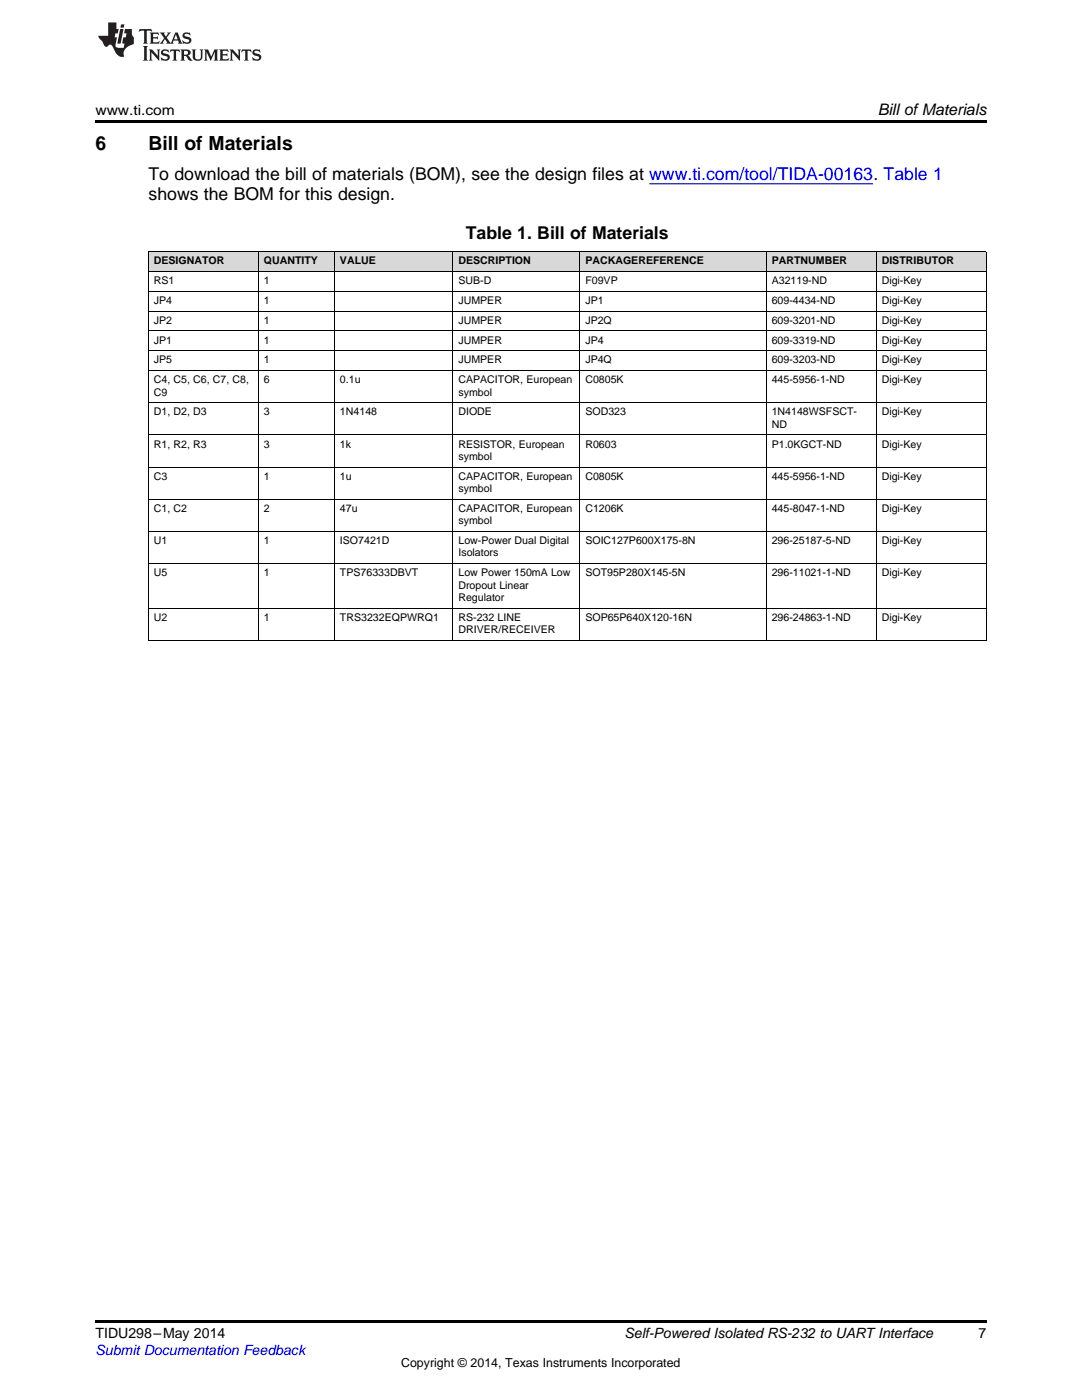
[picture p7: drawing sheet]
<svg xmlns="http://www.w3.org/2000/svg" width="216mm" height="279mm" viewBox="0 0 216 279" stroke-linecap="round" stroke-linejoin="round" font-family="sans-serif">
<defs><g id="words">
<g font-size="3.9">
<text x="19" y="30">6</text>
<text x="29.6" y="30">Bill of Materials</text>
</g>
<g font-size="3.5">
<text x="29.6" y="36">To download the bill of materials (BOM), see the design files at www.ti.com/tool/TIDA-00163. Table 1</text>
<text x="29.6" y="39.9">shows the BOM for this design.</text>
<text x="93" y="47.6">Table 1. Bill of Materials</text>
</g>
<text font-size="3.2" x="175.2" y="23">Bill ofMaterials</text>
<g font-size="2.8">
<text x="19" y="23">www.ti.com</text>
<text x="19" y="267.1">TIDU298–May 2014</text>
<text x="124.6" y="267.1">Self-Powered Isolated RS-232 to UARTInterface</text>
<text x="195.3" y="267">7</text>
</g>
<text font-size="2.8" fill="#00f" x="19" y="270.4">Submit Documentation Feedback</text>
<text font-size="2.5" x="80" y="272.7">Copyright © 2014, Texas Instruments Incorporated</text>
<g font-size="2.1">
<text x="30.7" y="52.8">DESIGNATOR</text>
<text x="52.6" y="52.8">QUANTITY</text>
<text x="67.8" y="52.8">VALUE</text>
<text x="91.5" y="52.8">DESCRIPTION</text>
<text x="116.8" y="52.8">PACKAGEREFERENCE</text>
<text x="154" y="52.8">PARTNUMBER</text>
<text x="175.9" y="52.8">DISTRIBUTOR</text>
<text x="30.7" y="56.7">RS1</text>
<text x="52.6" y="56.7">1</text>
<text x="91.5" y="56.7">SUB-D</text>
<text x="116.8" y="56.7">F09VP</text>
<text x="154" y="56.7">A32119-ND</text>
<text x="175.9" y="56.7">Digi-Key</text>
<text x="30.7" y="60.7">JP4</text>
<text x="30.7" y="64.6">JP2</text>
<text x="52.6" y="60.7">1</text>
<text x="52.6" y="64.6">1</text>
<text x="91.5" y="60.7">JUMPER</text>
<text x="91.5" y="64.6">JUMPER</text>
<text x="116.8" y="60.7">JP1</text>
<text x="116.8" y="64.6">JP2Q</text>
<text x="154" y="60.7">609-4434-ND</text>
<text x="154" y="64.6">609-3201-ND</text>
<text x="175.9" y="60.7">Digi-Key</text>
<text x="175.9" y="64.6">Digi-Key</text>
<text x="30.7" y="68.6">JP1</text>
<text x="52.6" y="68.6">1</text>
<text x="91.5" y="68.6">JUMPER</text>
<text x="116.8" y="68.6">JP4</text>
<text x="154" y="68.6">609-3319-ND</text>
<text x="175.9" y="68.6">Digi-Key</text>
<text x="30.7" y="72.5">JP5</text>
<text x="30.7" y="76.5">C4, C5, C6, C7, C8,</text>
<text x="52.6" y="72.5">1</text>
<text x="52.6" y="76.5">6</text>
<text x="67.8" y="76.5">0.1u</text>
<text x="91.5" y="72.5">JUMPER</text>
<text x="91.5" y="76.5">CAPACITOR, European</text>
<text x="116.8" y="72.5">JP4Q</text>
<text x="116.8" y="76.5">C0805K</text>
<text x="154" y="72.5">609-3203-ND</text>
<text x="154" y="76.5">445-5956-1-ND</text>
<text x="175.9" y="72.5">Digi-Key</text>
<text x="175.9" y="76.5">Digi-Key</text>
<text x="30.7" y="79">C9</text>
<text x="30.7" y="82.9">D1, D2, D3</text>
<text x="52.6" y="82.9">3</text>
<text x="67.8" y="82.9">1N4148</text>
<text x="91.5" y="79">symbol</text>
<text x="91.5" y="82.9">DIODE</text>
<text x="116.8" y="82.9">SOD323</text>
<text x="154" y="82.9">1N4148WSFSCT-</text>
<text x="175.9" y="82.9">Digi-Key</text>
<text x="30.7" y="89.3">R1, R2, R3</text>
<text x="52.6" y="89.3">3</text>
<text x="67.8" y="89.3">1k</text>
<text x="91.5" y="89.3">RESISTOR, European</text>
<text x="116.8" y="89.3">R0603</text>
<text x="154" y="85.4">ND</text>
<text x="154" y="89.3">P1.0KGCT-ND</text>
<text x="175.9" y="89.3">Digi-Key</text>
<text x="30.7" y="95.7">C3</text>
<text x="52.6" y="95.7">1</text>
<text x="67.8" y="95.7">1u</text>
<text x="91.5" y="91.8">symbol</text>
<text x="91.5" y="95.7">CAPACITOR, European</text>
<text x="116.8" y="95.7">C0805K</text>
<text x="154" y="95.7">445-5956-1-ND</text>
<text x="175.9" y="95.7">Digi-Key</text>
<text x="91.5" y="98.2">symbol</text>
<text x="30.7" y="102.2">C1, C2</text>
<text x="52.6" y="102.2">2</text>
<text x="67.8" y="102.2">47u</text>
<text x="91.5" y="102.2">CAPACITOR, European</text>
<text x="91.5" y="104.6">symbol</text>
<text x="116.8" y="102.2">C1206K</text>
<text x="154" y="102.2">445-8047-1-ND</text>
<text x="175.9" y="102.2">Digi-Key</text>
<text x="30.7" y="108.6">U1</text>
<text x="52.6" y="108.6">1</text>
<text x="67.8" y="108.6">ISO7421D</text>
<text x="91.5" y="108.6">Low-Power Dual Digital</text>
<text x="91.5" y="111.1">Isolators</text>
<text x="116.8" y="108.6">SOIC127P600X175-8N</text>
<text x="154" y="108.6">296-25187-5-ND</text>
<text x="175.9" y="108.6">Digi-Key</text>
<text x="30.7" y="115">U5</text>
<text x="52.6" y="115">1</text>
<text x="67.8" y="115">TPS76333DBVT</text>
<text x="91.5" y="115">Low Power 150mA Low</text>
<text x="91.5" y="117.5">Dropout Linear</text>
<text x="91.5" y="119.9">Regulator</text>
<text x="116.8" y="115">SOT95P280X145-5N</text>
<text x="154" y="115">296-11021-1-ND</text>
<text x="175.9" y="115">Digi-Key</text>
<text x="30.7" y="123.9">U2</text>
<text x="52.6" y="123.9">1</text>
<text x="67.8" y="123.9">TRS3232EQPWRQ1</text>
<text x="91.5" y="123.9">RS-232 LINE</text>
<text x="116.8" y="123.9">SOP65P640X120-16N</text>
<text x="154" y="123.9">296-24863-1-ND</text>
<text x="175.9" y="123.9">Digi-Key</text>
<text x="91.5" y="126.4">DRIVER/RECEIVER</text>
</g>
</g></defs>
<g fill="#d8d8d8">
<path d="M29.6 50.3h22v4h-22z"/>
<path d="M51.6 50.3h15.2v4h-15.2z"/>
<path d="M66.8 50.3h23.6v4h-23.6z"/>
<path d="M90.4 50.3h25.3v4h-25.3z"/>
<path d="M115.7 50.3h37.2v4h-37.2z"/>
<path d="M152.9 50.3h22v4h-22z"/>
<path d="M174.9 50.3h21.9v4h-21.9z"/>
</g>
<path d="M19 24h177.8v.6h-177.8zM19 263.5h177.8v.6h-177.8z" fill="#000"/>
<g fill="none" stroke="#000" stroke-width=".2">
<path d="M29.6 58.2h167.2M29.6 54.2h167.2M29.6 50.3h167.2M29.7 50.3v77.5M51.5 50.3v77.5M66.7 50.3v77.5M90.4 50.3v77.5M115.7 50.3v77.5M152.9 50.3v77.5M174.8 50.3v77.5M196.8 50.3v77.5M29.6 74h167.2"/>
<path d="M29.6 70h167.2M29.6 66.1h167.2M29.6 62.1h167.2M29.6 99.6h167.2M29.6 93.2h167.2M29.6 86.8h167.2M29.6 80.4h167.2M29.6 112.5h167.2M29.6 106.1h167.2M29.6 127.8h167.2M29.6 121.4h167.2"/>
</g>
<g fill="#231f20">
<path d="M27.8 5.8l-.1 .6 .5-.3h.5l.1 .2v2.1l-.3 .3h1l-.2-.3v-2.1v-.2h.6l.4 .3-.1-.6zM29.9 6.5l.2 .4v1.5l-.2 .3h1.8l.1-.5a1.04 1.04 0 0 1-1.2 .1v-.6h.5l.4 .2v-.7l-.4 .2h-.5v-.6h.8l.3 .2-.1-.5zM31.9 6.5l.9 1.1-1 1.1h.9l-.2-.2 .4-.7 .5 .7-.2 .2h1.5l-.2-.2 .1-.4h.9l.2 .4-.2 .2h.9l-.2-.3-.7-1.9h-.5l-.9 2.1-.8-1.1 .8-1h-.8l.2 .3-.4 .5-.4-.6 .2-.2zM35.1 6.9l.4 .9h-.8zM36.6 6.6a.63 .63 0 0 0-.2 .7 .63 .63 0 0 0 .6 .4l.6 .2 .2 .2a.75 .75 0 0 1-.8 .4 .75 .75 0 0 1-.6-.5l.1 .7 .2-.1a1.11 1.11 0 0 0 1.5-.5 1.13 1.13 0 0 0-1.3-.9v-.3a1.04 1.04 0 0 1 1.1 .2l-.1-.6-.2 .1-.5-.1zM28.5 9.2l.3 .3v2.2l-.3 .4h1l-.2-.4v-2.2l.2-.3zM29.7 9.9l.2 .3v1.5l-.2 .4h.7l-.2-.4v-1.3l1.6 1.7v-1.9l.2-.3h-.7l.2 .3v.9l-1.1-1.2zM32.3 10a.62 .62 0 0 0-.2 .7 .62 .62 0 0 0 .6 .4l.6 .2 .2 .2a.76 .76 0 0 1-.8 .4 .76 .76 0 0 1-.6-.5l.1 .7 .2-.1a1.11 1.11 0 0 0 1.5-.6 1.13 1.13 0 0 0-1.3-.8v-.3a1.04 1.04 0 0 1 1.1 .1l-.1-.5-.2 .1-.5-.2zM34 9.9l-.1 .6a.61 .61 0 0 1 .7-.3l.1 1.5-.3 .4h1l-.3-.4 .1-1.5a.63 .63 0 0 1 .7 .3l-.1-.6zM36 9.9l.2 .3v1.5l-.2 .4h.9l-.2-.2v-.7l.6 .2a.76 .76 0 0 0 1.1 .6l-1-.9a.58 .58 0 0 0 .6-.6 .58 .58 0 0 0-.5-.6zM36.7 10.2l.1-.1a.45 .45 0 0 1 .6 .1 .45 .45 0 0 1 .1 .5l-.8 .2zM38.2 9.9l.2 .2a2.17 2.17 0 0 0 .4 1.9 .99 .99 0 0 0 1.6-.7v-1.1l.2-.3h-.7l.1 .2a1.92 1.92 0 0 1-.1 1.7 .6 .6 0 0 1-1-.5v-1.1l.2-.3zM40.7 9.9l.2 .3v1.5l-.2 .4h.7l-.2-.4v-1.4l.8 1.8 .9-1.8v1.4l-.2 .4h.9l-.3-.4v-1.5l.3-.3h-.8l-.6 1.4-.7-1.4zM43.7 9.9l.3 .3v1.5l-.3 .4h1.9l.1-.6a1.04 1.04 0 0 1-1.3 .2v-.6h.6l.4 .1v-.6l-.4 .2h-.6l.1-.6h.7l.4 .2-.1-.5zM45.8 9.9l.2 .3v1.5l-.2 .4h.8l-.3-.4v-1.3l1.6 1.7v-1.9l.2-.3h-.7l.2 .3v.9l-1.1-1.2zM48.3 9.9l-.1 .6a.61 .61 0 0 1 .7-.3v1.5l-.2 .4h.9l-.2-.4v-1.5a.63 .63 0 0 1 .8 .3l-.1-.6zM50.6 10a.62 .62 0 0 0-.2 .7 .62 .62 0 0 0 .6 .4l.6 .2 .1 .2a.76 .76 0 0 1-.7 .4 .76 .76 0 0 1-.6-.5l.1 .7 .1-.1a1.11 1.11 0 0 0 1.5-.6 1.13 1.13 0 0 0-1.2-.8l-.1-.3a1.04 1.04 0 0 1 1.2 .1l-.2-.5-.1 .1-.5-.2z"/>
<path d="M21.6 4.5v2.6h-2l.1 .4 .8 .9a.91 .91 0 0 0 .9 .9 .56 .56 0 0 1 .5-.4 .56 .56 0 0 1 .5 .3l.4 .8a1.53 1.53 0 0 0 2 1.3 1.54 1.54 0 0 1 1-2.1l.9-.4-.1-1.4a1.52 1.52 0 0 1-.3-1.6h-1.4l-.1 .9h.5l-.2 .8h-.5l-.2 .9v.2l.4 .1-.1 .9a1.93 1.93 0 0 1-1.6-.3l.2-1.8h-.4l.1-.8h.5l.2-.9h-.5v-1.3zM24 5.8l-.6 2.9h.7l.5-2.9zM24.2 4.9l-.2 .6h.7l.1-.6z"/>
</g>
<path d="M129.5 36.7h44.7" fill="none" stroke="#00f" stroke-width=".2"/>
<use href="#words"/>
</svg>
